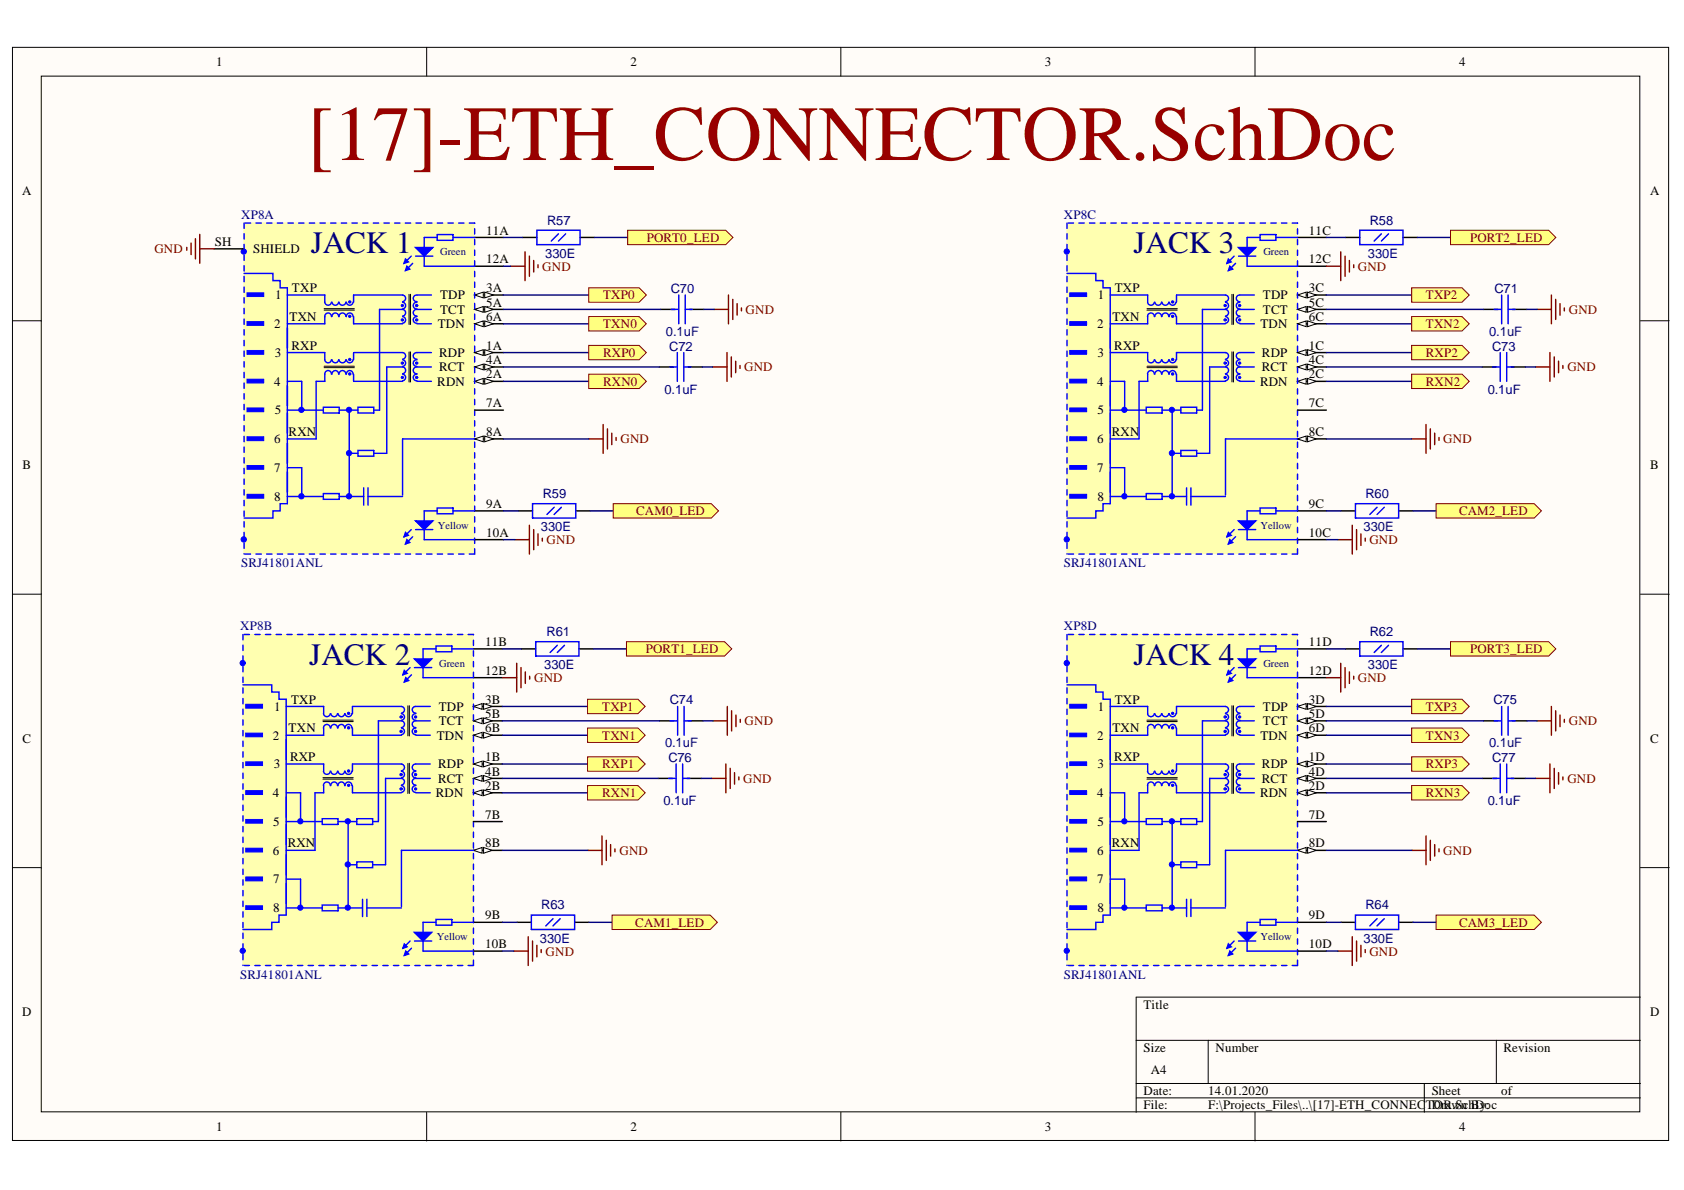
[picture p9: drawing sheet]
<svg xmlns="http://www.w3.org/2000/svg" width="297mm" height="210mm" viewBox="0 0 297 210" stroke-linecap="round" stroke-linejoin="round" font-family="sans-serif">
<defs><g id="words">
<text font-size="13.8" fill="#980000" x="54.2" y="28.2">[17]-ETH_CONNECTOR.SchDoc</text>
<g font-size="5.5" fill="#000080">
<text x="54.8" y="44.7">JACK 1</text>
<text x="199.9" y="44.7">JACK 3</text>
<text x="54.5" y="117.3">JACK 2</text>
<text x="199.9" y="117.3">JACK 4</text>
</g>
<g font-size="2.3">
<text x="38.1" y="11.7">1</text>
<text x="111.2" y="11.7">2</text>
<text x="184.3" y="11.7">3</text>
<text x="257.4" y="11.7">4</text>
<text x="3.9" y="34.5">A</text>
<text x="291.1" y="34.5">A</text>
<text x="85.8" y="41.4">11A</text>
<text x="230.9" y="41.4">11C</text>
<text x="37.9" y="43.4">SH</text>
<text x="44.7" y="44.7">SHIELD</text>
<text x="85.8" y="46.5">12A</text>
<text x="230.9" y="46.5">12C</text>
<text x="48.5" y="52.8">1</text>
<text x="51.5" y="51.5">TXP</text>
<text x="77.6" y="52.8">TDP</text>
<text x="85.8" y="51.5">3A</text>
<text x="193.7" y="52.8">1</text>
<text x="196.6" y="51.5">TXP</text>
<text x="222.8" y="52.8">TDP</text>
<text x="230.9" y="51.5">3C</text>
<text x="48.4" y="57.9">2</text>
<text x="51.1" y="56.6">TXN</text>
<text x="77.2" y="57.9">TDN</text>
<text x="77.6" y="55.3">TCT</text>
<text x="85.8" y="54.1">5A</text>
<text x="85.8" y="56.6">6A</text>
<text x="193.5" y="57.9">2</text>
<text x="196.2" y="56.6">TXN</text>
<text x="222.3" y="57.9">TDN</text>
<text x="222.8" y="55.3">TCT</text>
<text x="230.9" y="54.1">5C</text>
<text x="230.9" y="56.6">6C</text>
<text x="48.5" y="63">3</text>
<text x="51.4" y="61.7">RXP</text>
<text x="77.5" y="63">RDP</text>
<text x="77.5" y="65.5">RCT</text>
<text x="85.8" y="61.7">1A</text>
<text x="85.8" y="64.2">4A</text>
<text x="193.6" y="63">3</text>
<text x="196.5" y="61.7">RXP</text>
<text x="222.6" y="63">RDP</text>
<text x="222.6" y="65.5">RCT</text>
<text x="230.9" y="61.7">1C</text>
<text x="230.9" y="64.2">4C</text>
<text x="48.4" y="68">4</text>
<text x="77.1" y="68">RDN</text>
<text x="85.8" y="66.8">2A</text>
<text x="85.8" y="71.8">7A</text>
<text x="193.5" y="68">4</text>
<text x="222.3" y="68">RDN</text>
<text x="230.9" y="66.8">2C</text>
<text x="230.9" y="71.8">7C</text>
<text x="48.5" y="73.1">5</text>
<text x="50.9" y="76.9">RXN</text>
<text x="85.8" y="76.9">8A</text>
<text x="193.6" y="73.1">5</text>
<text x="196.1" y="76.9">RXN</text>
<text x="230.9" y="76.9">8C</text>
<text x="4" y="82.7">B</text>
<text x="48.4" y="78.2">6</text>
<text x="48.4" y="83.3">7</text>
<text x="193.5" y="78.2">6</text>
<text x="193.5" y="83.3">7</text>
<text x="291.1" y="82.7">B</text>
<text x="48.4" y="88.4">8</text>
<text x="85.8" y="89.7">9A</text>
<text x="193.6" y="88.4">8</text>
<text x="230.9" y="89.7">9C</text>
<text x="85.8" y="94.7">10A</text>
<text x="230.9" y="94.7">10C</text>
<text x="85.6" y="114">11B</text>
<text x="230.9" y="114">11D</text>
<text x="85.6" y="119.1">12B</text>
<text x="230.9" y="119.1">12D</text>
<text x="48.4" y="125.4">1</text>
<text x="51.3" y="124.1">TXP</text>
<text x="77.4" y="125.4">TDP</text>
<text x="85.6" y="124.1">3B</text>
<text x="193.7" y="125.4">1</text>
<text x="196.6" y="124.1">TXP</text>
<text x="222.8" y="125.4">TDP</text>
<text x="230.9" y="124.1">3D</text>
<text x="4" y="131">C</text>
<text x="48.1" y="130.5">2</text>
<text x="50.9" y="129.2">TXN</text>
<text x="77" y="130.5">TDN</text>
<text x="77.4" y="127.9">TCT</text>
<text x="85.6" y="126.7">5B</text>
<text x="85.6" y="129.2">6B</text>
<text x="193.5" y="130.5">2</text>
<text x="196.2" y="129.2">TXN</text>
<text x="222.3" y="130.5">TDN</text>
<text x="222.8" y="127.9">TCT</text>
<text x="230.9" y="126.7">5D</text>
<text x="230.9" y="129.2">6D</text>
<text x="291.1" y="131">C</text>
<text x="48.3" y="135.5">3</text>
<text x="51.2" y="134.3">RXP</text>
<text x="77.3" y="135.5">RDP</text>
<text x="85.6" y="134.3">1B</text>
<text x="85.6" y="136.8">4B</text>
<text x="193.6" y="135.5">3</text>
<text x="196.5" y="134.3">RXP</text>
<text x="222.6" y="135.5">RDP</text>
<text x="230.9" y="134.3">1D</text>
<text x="230.9" y="136.8">4D</text>
<text x="48.1" y="140.6">4</text>
<text x="76.9" y="140.6">RDN</text>
<text x="77.3" y="138.1">RCT</text>
<text x="85.6" y="139.3">2B</text>
<text x="193.5" y="140.6">4</text>
<text x="222.3" y="140.6">RDN</text>
<text x="222.6" y="138.1">RCT</text>
<text x="230.9" y="139.3">2D</text>
<text x="48.2" y="145.7">5</text>
<text x="50.7" y="149.5">RXN</text>
<text x="85.6" y="149.5">8B</text>
<text x="85.6" y="144.4">7B</text>
<text x="193.6" y="145.7">5</text>
<text x="196.1" y="149.5">RXN</text>
<text x="230.9" y="149.5">8D</text>
<text x="230.9" y="144.4">7D</text>
<text x="48.1" y="150.7">6</text>
<text x="48.2" y="155.8">7</text>
<text x="193.5" y="150.7">6</text>
<text x="193.5" y="155.8">7</text>
<text x="48.2" y="160.9">8</text>
<text x="193.6" y="160.9">8</text>
<text x="85.6" y="162.1">9B</text>
<text x="85.6" y="167.3">10B</text>
<text x="230.9" y="162.1">9D</text>
<text x="230.9" y="167.3">10D</text>
<text x="3.9" y="179.2">D</text>
<text x="201.7" y="177.9">Title</text>
<text x="291.1" y="179.2">D</text>
<text x="201.7" y="185.6">Size</text>
<text x="214.4" y="185.6">Number</text>
<text x="265.2" y="185.6">Revision</text>
<text x="203" y="189.4">A4</text>
<text x="201.7" y="193.2">Date:</text>
<text x="201.7" y="195.7">File:</text>
<text x="213.1" y="193.2">14.01.2020</text>
<text x="213.1" y="195.7">F:\Projects_Files\..\[17]-ETH_CONNECTDrawn By:</text>
<text x="252.5" y="193.2">Sheet</text>
<text x="252.9" y="195.7">OR.SchDoc</text>
<text x="264.8" y="193.2">of</text>
<text x="38.1" y="199.5">1</text>
<text x="111.2" y="199.5">2</text>
<text x="184.3" y="199.5">3</text>
<text x="257.4" y="199.5">4</text>
</g>
<g font-size="2.3" fill="#000080">
<text x="42.5" y="38.6">XP8A</text>
<text x="96.5" y="39.6">R57</text>
<text x="187.7" y="38.6">XP8C</text>
<text x="241.6" y="39.6">R58</text>
<text x="96.2" y="45.5">330E</text>
<text x="241.3" y="45.5">330E</text>
<text x="118.3" y="51.6">C70</text>
<text x="263.6" y="51.6">C71</text>
<text x="117.5" y="59.3">0.1uF</text>
<text x="262.7" y="59.3">0.1uF</text>
<text x="118.1" y="61.9">C72</text>
<text x="263.2" y="61.9">C73</text>
<text x="117.2" y="69.5">0.1uF</text>
<text x="262.4" y="69.5">0.1uF</text>
<text x="95.7" y="87.8">R59</text>
<text x="240.9" y="87.8">R60</text>
<text x="95.4" y="93.7">330E</text>
<text x="240.5" y="93.7">330E</text>
<text x="42.5" y="100">SRJ41801ANL</text>
<text x="187.7" y="100">SRJ41801ANL</text>
<text x="42.4" y="111.2">XP8B</text>
<text x="96.4" y="112.2">R61</text>
<text x="187.7" y="111.2">XP8D</text>
<text x="241.6" y="112.2">R62</text>
<text x="96" y="118">330E</text>
<text x="241.3" y="118">330E</text>
<text x="118.1" y="124.2">C74</text>
<text x="263.4" y="124.2">C75</text>
<text x="117.3" y="131.8">0.1uF</text>
<text x="262.7" y="131.8">0.1uF</text>
<text x="117.9" y="134.4">C76</text>
<text x="263.2" y="134.4">C77</text>
<text x="117" y="142">0.1uF</text>
<text x="262.4" y="142">0.1uF</text>
<text x="95.5" y="160.4">R63</text>
<text x="240.9" y="160.4">R64</text>
<text x="95.2" y="166.3">330E</text>
<text x="240.5" y="166.3">330E</text>
<text x="42.4" y="172.6">SRJ41801ANL</text>
<text x="187.7" y="172.6">SRJ41801ANL</text>
</g>
<g font-size="2.3" fill="#800000">
<text x="27.2" y="44.7">GND</text>
<text x="95.7" y="47.7">GND</text>
<text x="114.1" y="42.7">PORT0_LED</text>
<text x="239.5" y="47.7">GND</text>
<text x="259.3" y="42.7">PORT2_LED</text>
<text x="106.4" y="52.8">TXP0</text>
<text x="251.5" y="52.8">TXP2</text>
<text x="106.4" y="57.9">TXN0</text>
<text x="131.5" y="55.3">GND</text>
<text x="251.5" y="57.9">TXN2</text>
<text x="276.7" y="55.3">GND</text>
<text x="106.4" y="63">RXP0</text>
<text x="131.3" y="65.5">GND</text>
<text x="251.5" y="63">RXP2</text>
<text x="276.5" y="65.5">GND</text>
<text x="106.4" y="68">RXN0</text>
<text x="251.5" y="68">RXN2</text>
<text x="109.4" y="78.2">GND</text>
<text x="254.6" y="78.2">GND</text>
<text x="96.4" y="96">GND</text>
<text x="112.2" y="90.9">CAM0_LED</text>
<text x="241.5" y="96">GND</text>
<text x="257.4" y="90.9">CAM2_LED</text>
<text x="113.9" y="115.3">PORT1_LED</text>
<text x="259.3" y="115.3">PORT3_LED</text>
<text x="94.2" y="120.3">GND</text>
<text x="106.2" y="125.4">TXP1</text>
<text x="239.5" y="120.3">GND</text>
<text x="251.5" y="125.4">TXP3</text>
<text x="106.2" y="130.5">TXN1</text>
<text x="131.3" y="127.9">GND</text>
<text x="251.5" y="130.5">TXN3</text>
<text x="276.7" y="127.9">GND</text>
<text x="106.2" y="135.5">RXP1</text>
<text x="251.5" y="135.5">RXP3</text>
<text x="106.2" y="140.6">RXN1</text>
<text x="131.1" y="138.1">GND</text>
<text x="251.5" y="140.6">RXN3</text>
<text x="276.5" y="138.1">GND</text>
<text x="109.3" y="150.7">GND</text>
<text x="254.6" y="150.7">GND</text>
<text x="112.1" y="163.5">CAM1_LED</text>
<text x="257.4" y="163.5">CAM3_LED</text>
<text x="96.2" y="168.6">GND</text>
<text x="241.5" y="168.6">GND</text>
</g>
<g font-size="1.9" fill="#000080">
<text x="77.6" y="45">Green</text>
<text x="222.8" y="45">Green</text>
<text x="77.2" y="93.3">Yellow</text>
<text x="222.3" y="93.3">Yellow</text>
<text x="77.5" y="117.6">Green</text>
<text x="222.8" y="117.6">Green</text>
<text x="77" y="165.9">Yellow</text>
<text x="222.3" y="165.9">Yellow</text>
</g>
</g></defs>
<g fill="#fffcf8" stroke="#000" stroke-width=".18">
<path d="M2.2 8.4h292.1v192.8h-292.1z"/>
<path d="M7.3 13.4h281.9v182.7h-281.9z"/>
</g>
<g fill="none" stroke="#000" stroke-width=".18">
<path d="M75.3 8.4v5M148.3 8.4v5M221.4 8.4v5M2.2 56.6h5.1M289.3 56.6h5.1M2.2 104.8h5.1M289.3 104.8h5.1M2.2 153h5.1M289.3 153h5.1M289.3 175.9h-88.9v20.3M75.3 196.2v5.1M148.3 196.2v5.1"/>
<path d="M200.4 183.5h88.9M200.4 191.1h88.9M200.4 193.7h88.9M213.1 183.5v7.6M221.4 196.2v5.1M251.2 191.1v5.1M263.9 183.5v7.6"/>
</g>
<path d="M43.1 39.3h40.5v58.3h-40.5z" fill="#ffffb0" stroke="#ffffb0" stroke-width=".18"/>
<path d="M83.7 52h5.1" fill="none" stroke="#000" stroke-width=".25"/>
<path d="M83.7 52l1.5-.5v1z" fill="#fffcf8"/>
<path d="M83.7 52l1.5-.5v1z" fill="none" stroke="#000" stroke-width=".18"/>
<path d="M85.5 51.5l1.5 .5-1.5 .5z" fill="#fffcf8"/>
<path d="M85.5 51.5l1.5 .5-1.5 .5z" fill="none" stroke="#000" stroke-width=".18"/>
<path d="M83.7 54.6h5.1" fill="none" stroke="#000" stroke-width=".25"/>
<path d="M83.7 54.6l1.5-.5v1z" fill="#fffcf8"/>
<path d="M83.7 54.6l1.5-.5v1z" fill="none" stroke="#000" stroke-width=".18"/>
<path d="M85.5 54.1l1.5 .5-1.5 .5z" fill="#fffcf8"/>
<path d="M85.5 54.1l1.5 .5-1.5 .5z" fill="none" stroke="#000" stroke-width=".18"/>
<path d="M83.7 57.1h5.1" fill="none" stroke="#000" stroke-width=".25"/>
<path d="M83.7 57.1l1.5-.5v1z" fill="#fffcf8"/>
<path d="M83.7 57.1l1.5-.5v1z" fill="none" stroke="#000" stroke-width=".18"/>
<path d="M85.5 56.6l1.5 .5-1.5 .5z" fill="#fffcf8"/>
<path d="M85.5 56.6l1.5 .5-1.5 .5z" fill="none" stroke="#000" stroke-width=".18"/>
<path d="M83.7 62.2h5.1" fill="none" stroke="#000" stroke-width=".25"/>
<path d="M83.7 62.2l1.5-.5v1z" fill="#fffcf8"/>
<path d="M83.7 62.2l1.5-.5v1z" fill="none" stroke="#000" stroke-width=".18"/>
<path d="M85.5 61.7l1.5 .5-1.5 .5z" fill="#fffcf8"/>
<path d="M85.5 61.7l1.5 .5-1.5 .5z" fill="none" stroke="#000" stroke-width=".18"/>
<path d="M83.7 64.7h5.1" fill="none" stroke="#000" stroke-width=".25"/>
<path d="M83.7 64.7l1.5-.5v1z" fill="#fffcf8"/>
<path d="M83.7 64.7l1.5-.5v1z" fill="none" stroke="#000" stroke-width=".18"/>
<path d="M85.5 64.2l1.5 .5-1.5 .5z" fill="#fffcf8"/>
<path d="M85.5 64.2l1.5 .5-1.5 .5z" fill="none" stroke="#000" stroke-width=".18"/>
<path d="M83.7 67.3h5.1" fill="none" stroke="#000" stroke-width=".25"/>
<path d="M83.7 67.3l1.5-.5v1z" fill="#fffcf8"/>
<path d="M83.7 67.3l1.5-.5v1z" fill="none" stroke="#000" stroke-width=".18"/>
<path d="M85.5 66.8l1.5 .5-1.5 .5z" fill="#fffcf8"/>
<path d="M72.2 51.9v5.3M72.4 51.9v5.3M85.5 66.8l1.5 .5-1.5 .5z" fill="none" stroke="#000" stroke-width=".18"/>
<path d="M83.7 41.9h5.1M83.7 47h5.1" fill="none" stroke="#000" stroke-width=".25"/>
<g fill="none" stroke="#00f" stroke-width=".25">
<path d="M66.9 54.6h4.1a.58 .58 0 0 1 .5 .6 .58 .58 0 0 1-.5 .5M71 52a.58 .58 0 0 1 .5 .6 .58 .58 0 0 1-.5 .6M71 53.3a.6 .6 0 0 1 .5 .6 .6 .6 0 0 1-.5 .6M71 55.8a.58 .58 0 0 1 .5 .6 .58 .58 0 0 1-.5 .6M72.5 45.2l-1.2 1.3M72.8 46.5l-1.3 1.2M73.6 55.8a.59 .59 0 0 0-.7 .6 .59 .59 0 0 0 .6 .6M73.6 53.3a.6 .6 0 0 0-.7 .6 .6 .6 0 0 0 .6 .6M73.6 57.1h2.5M76.1 54.6h-2.5a.59 .59 0 0 0-.7 .6 .59 .59 0 0 0 .6 .5M76.1 52h-2.5a.59 .59 0 0 0-.7 .6 .59 .59 0 0 0 .6 .6M63.1 71.8h2.8v1.1h-2.8z"/>
<path d="M63.1 79.5h2.8v1h-2.8z"/>
</g>
<g fill="#00f" stroke="#00f" stroke-width=".18">
<circle cx="73.5" cy="56.4" r=".21"/>
<circle cx="71" cy="56.4" r=".2"/>
</g>
<path d="M71.8 47l.5 .5-.8 .2z" fill="#00f"/>
<path d="M71.8 47l.5 .5-.8 .2z" fill="none" stroke="#00f" stroke-width=".25"/>
<path d="M71.5 45.7l.5 .5-.7 .3z" fill="#00f"/>
<path d="M71.5 45.7l.5 .5-.7 .3zM74.8 41.9v5.1" fill="none" stroke="#00f" stroke-width=".25"/>
<path d="M73.3 43.7h3l-1.5 1.5z" fill="#00f"/>
<g fill="none" stroke="#00f" stroke-width=".25">
<path d="M43.1 48.2h5v1.3h1.3v1.3h1.3v38h-1.3v1.3h-1.3v1.3h-5M50.7 52h6.6v1.3a.58 .58 0 0 0 .6 .5 .58 .58 0 0 0 .6-.5M58.5 55.8a.58 .58 0 0 0-.6-.6 .58 .58 0 0 0-.6 .6v1.3h-6.6M59.7 53.3a.58 .58 0 0 1-.6 .5 .58 .58 0 0 1-.5-.5M59.7 55.8a.58 .58 0 0 0-.6-.6 .58 .58 0 0 0-.5 .6M61 53.3a.6 .6 0 0 1-.6 .5 .6 .6 0 0 1-.6-.5M61 55.8a.6 .6 0 0 0-.6-.6 .6 .6 0 0 0-.6 .6M62.3 53.3a.58 .58 0 0 1-.6 .5 .58 .58 0 0 1-.6-.5M62.3 55.8a.58 .58 0 0 0-.6-.6 .58 .58 0 0 0-.6 .6M62.4 55.8v1.3h8.6M66.9 54.6v17.7h-1M71 52h-8.6v1.3"/>
<path d="M73.3 43.7h3l-1.5 1.5zM73.3 45.2h3M50.7 62.2h6.6v1.3a.58 .58 0 0 0 .6 .5 .58 .58 0 0 0 .6-.5M50.7 67.3h2.5v5M50.7 72.3h6.3M57 71.8h2.8v1.1h-2.8zM58.5 66a.59 .59 0 0 0-.6-.6 .59 .59 0 0 0-.6 .6v1.3h-1.5v10.1h-5.1M59.7 63.5a.58 .58 0 0 1-.6 .5 .58 .58 0 0 1-.5-.5M59.7 66a.59 .59 0 0 0-.6-.6 .59 .59 0 0 0-.5 .6M59.8 72.3h3.3M61 63.5a.6 .6 0 0 1-.6 .5 .6 .6 0 0 1-.6-.5M61 66a.6 .6 0 0 0-.6-.6 .6 .6 0 0 0-.6 .6"/>
<path d="M61.6 72.3v15.3h-1.8M61.6 80h1.5M62.3 63.5a.58 .58 0 0 1-.6 .5 .58 .58 0 0 1-.6-.5M62.3 66a.59 .59 0 0 0-.6-.6 .59 .59 0 0 0-.6 .6M62.4 66v1.3h8.6M71 63.4a.58 .58 0 0 0 .5-.6 .58 .58 0 0 0-.5-.6h-8.6v1.3M71 65.9a.6 .6 0 0 0 .5-.6 .6 .6 0 0 0-.5-.6h-2.8v15.3h-2.3M71 63.5a.58 .58 0 0 1 .5 .5 .58 .58 0 0 1-.5 .6M71 66a.58 .58 0 0 1 .5 .6 .58 .58 0 0 1-.5 .6M73.6 66a.59 .59 0 0 0-.7 .6 .59 .59 0 0 0 .6 .6M73.6 63.5a.59 .59 0 0 0-.7 .5 .59 .59 0 0 0 .6 .6M73.6 67.3h2.5"/>
<path d="M76.1 64.7h-2.5a.6 .6 0 0 0-.7 .6 .6 .6 0 0 0 .6 .6M76.1 62.2h-2.5a.59 .59 0 0 0-.7 .6 .59 .59 0 0 0 .6 .6M50.7 82.5h2.5v5.1M50.7 87.6h6.3M57 87.1h2.8v1h-2.8z"/>
</g>
<g fill="#00f" stroke="#00f" stroke-width=".18">
<path d="M43.6 51.7h2.9v.6h-2.9z"/>
<path d="M43.6 56.7h2.9v.7h-2.9z"/>
<path d="M43.6 61.8h2.9v.7h-2.9z"/>
<path d="M43.6 66.9h2.9v.6h-2.9z"/>
<path d="M43.6 72h2.9v.6h-2.9z"/>
<path d="M43.6 77h2.9v.7h-2.9z"/>
<path d="M43.6 82.1h2.9v.7h-2.9z"/>
<path d="M43.6 87.2h2.9v.7h-2.9z"/>
<circle cx="43" cy="95.2" r=".47"/>
<circle cx="43" cy="44.4" r=".46"/>
<circle cx="61.7" cy="53.3" r=".2"/>
<circle cx="61.7" cy="55.8" r=".2"/>
<circle cx="73.5" cy="53.9" r=".21"/>
<circle cx="71" cy="53.9" r=".2"/>
<circle cx="73.5" cy="66.6" r=".21"/>
<circle cx="71" cy="66.6" r=".2"/>
<circle cx="61.7" cy="63.4" r=".2"/>
<circle cx="61.7" cy="66" r=".21"/>
<circle cx="73.5" cy="64" r=".21"/>
<circle cx="71" cy="64" r=".2"/>
<circle cx="53.2" cy="72.3" r=".46"/>
<circle cx="53.2" cy="87.5" r=".47"/>
<circle cx="61.6" cy="72.3" r=".46"/>
<circle cx="61.6" cy="79.9" r=".46"/>
<circle cx="61.6" cy="87.5" r=".46"/>
</g>
<path d="M43.1 39.3v58.4M83.7 39.3h-40.6M83.7 97.7h-40.6M83.7 97.7v-58.4" fill="none" stroke="#00f" stroke-width=".25" stroke-dasharray=".9 .9"/>
<path d="M57.2 54.4h5.3M57.2 54.7h5.3M57.2 64.6h5.3M57.2 64.9h5.3M72.2 62.1v5.3M72.4 62.1v5.3" fill="none" stroke="#000" stroke-width=".18"/>
<path d="M83.7 77.4h5.1" fill="none" stroke="#000" stroke-width=".25"/>
<path d="M83.7 77.4l1.5-.5v1z" fill="#fffcf8"/>
<path d="M83.7 77.4l1.5-.5v1z" fill="none" stroke="#000" stroke-width=".18"/>
<path d="M85.5 76.9l1.5 .5-1.5 .5z" fill="#fffcf8"/>
<path d="M85.5 76.9l1.5 .5-1.5 .5z" fill="none" stroke="#000" stroke-width=".18"/>
<path d="M74.8 41.9h2.3M74.8 47h8.9M77.1 41.4h2.8v1h-2.8zM79.9 41.9h3.8M83.7 77.4h-12.7v9.9M61.6 87.6h2.6M64.2 86.1v3M64.9 87.6h6.1M64.9 86.1v3M72.5 93.4l-1.2 1.3M72.8 94.7l-1.3 1.3" fill="none" stroke="#00f" stroke-width=".25"/>
<path d="M83.7 72.3h5.1M83.7 90.1h5.1M83.7 95.2h5.1" fill="none" stroke="#000" stroke-width=".25"/>
<path d="M71.8 95.2l.5 .5-.8 .3z" fill="#00f"/>
<path d="M71.8 95.2l.5 .5-.8 .3z" fill="none" stroke="#00f" stroke-width=".25"/>
<path d="M71.5 93.9l.5 .5-.7 .3z" fill="#00f"/>
<path d="M71.5 93.9l.5 .5-.7 .3zM74.8 90.1v5.1" fill="none" stroke="#00f" stroke-width=".25"/>
<path d="M73.3 91.9h3l-1.5 1.5z" fill="#00f"/>
<g fill="none" stroke="#00f" stroke-width=".25">
<path d="M94.7 40.6h7.6v2.6h-7.6zM98.5 41.2l-1.3 1.3M99.8 41.2l-1.3 1.3M118.4 54.6h1.2M119.7 52v5.1M120.9 52v5.1M120.9 54.6h1.2M118.2 64.7h1.1M119.5 62.2v5.1M120.6 62.2v5.1M120.6 64.7h1.3M73.3 91.9h3l-1.5 1.5z"/>
<path d="M73.3 93.4h3M74.8 90.1h2.3M74.8 95.2h8.9M77.1 89.6h2.8v1h-2.8zM79.9 90.1h3.8M93.9 88.8h7.7v2.6h-7.7zM97.7 89.5l-1.2 1.2M99 89.5l-1.3 1.2"/>
</g>
<path d="M37.8 43.9h5.1M92.2 41.9h2.5M102.3 41.9h2.6M116.5 54.6h2.6M121.6 54.6h2.6M116.3 64.7h2.5M121.4 64.7h2.5M91.4 90.1h2.5M101.6 90.1h2.5M83.5 124.6h5.1" fill="none" stroke="#000" stroke-width=".25"/>
<g fill="none" stroke="#800000" stroke-width=".25">
<path d="M90.1 47h2.5M92.6 44.4v5.1M93.4 45.2v3.5M94.1 45.9v2.1M94.9 46.7v.5M126 54.6h2.5M128.5 52v5.1M129.3 52.8v3.6M130 53.6v2M130.8 54.3v.5M103.8 77.4h2.6M106.4 74.9v5.1"/>
<path d="M107.1 75.6v3.6M107.9 76.4v2M108.7 77.2v.5M125.7 64.7h2.5M128.2 62.2v5.1M129 63v3.5M129.8 63.7v2M130.5 64.5v.5M90.8 95.2h2.6M93.4 92.7v5M94.1 93.4v3.6M94.9 94.2v2"/>
<path d="M95.7 94.9v.5"/>
</g>
<path d="M42.9 111.9h40.5v58.3h-40.5z" fill="#ffffb0" stroke="#ffffb0" stroke-width=".18"/>
<path d="M83.5 124.6l1.5-.5v1z" fill="#fffcf8"/>
<path d="M83.5 124.6l1.5-.5v1z" fill="none" stroke="#000" stroke-width=".18"/>
<path d="M85.3 124.1l1.5 .5-1.5 .5z" fill="#fffcf8"/>
<path d="M85.3 124.1l1.5 .5-1.5 .5z" fill="none" stroke="#000" stroke-width=".18"/>
<path d="M83.5 127.1h5.1" fill="none" stroke="#000" stroke-width=".25"/>
<path d="M83.5 127.1l1.5-.5v1.1z" fill="#fffcf8"/>
<path d="M83.5 127.1l1.5-.5v1.1z" fill="none" stroke="#000" stroke-width=".18"/>
<path d="M85.3 126.6l1.5 .5-1.5 .6z" fill="#fffcf8"/>
<path d="M85.3 126.6l1.5 .5-1.5 .6z" fill="none" stroke="#000" stroke-width=".18"/>
<path d="M83.5 129.7h5.1" fill="none" stroke="#000" stroke-width=".25"/>
<path d="M83.5 129.7l1.5-.5v1z" fill="#fffcf8"/>
<path d="M83.5 129.7l1.5-.5v1z" fill="none" stroke="#000" stroke-width=".18"/>
<path d="M85.3 129.2l1.5 .5-1.5 .5z" fill="#fffcf8"/>
<path d="M85.3 129.2l1.5 .5-1.5 .5z" fill="none" stroke="#000" stroke-width=".18"/>
<path d="M83.5 134.8h5.1" fill="none" stroke="#000" stroke-width=".25"/>
<path d="M83.5 134.8l1.5-.5v1z" fill="#fffcf8"/>
<path d="M83.5 134.8l1.5-.5v1z" fill="none" stroke="#000" stroke-width=".18"/>
<path d="M85.3 134.3l1.5 .5-1.5 .5z" fill="#fffcf8"/>
<path d="M85.3 134.3l1.5 .5-1.5 .5z" fill="none" stroke="#000" stroke-width=".18"/>
<path d="M83.5 137.3h5.1" fill="none" stroke="#000" stroke-width=".25"/>
<path d="M83.5 137.3l1.5-.5v1z" fill="#fffcf8"/>
<path d="M83.5 137.3l1.5-.5v1z" fill="none" stroke="#000" stroke-width=".18"/>
<path d="M85.3 136.8l1.5 .5-1.5 .5z" fill="#fffcf8"/>
<path d="M85.3 136.8l1.5 .5-1.5 .5z" fill="none" stroke="#000" stroke-width=".18"/>
<path d="M83.5 139.8h5.1" fill="none" stroke="#000" stroke-width=".25"/>
<path d="M83.5 139.8l1.5-.5v1z" fill="#fffcf8"/>
<path d="M83.5 139.8l1.5-.5v1z" fill="none" stroke="#000" stroke-width=".18"/>
<path d="M85.3 139.3l1.5 .5-1.5 .5z" fill="#fffcf8"/>
<path d="M72 124.5v5.3M72.2 124.5v5.3M85.3 139.3l1.5 .5-1.5 .5z" fill="none" stroke="#000" stroke-width=".18"/>
<path d="M83.5 114.5h5.1M83.5 119.5h5.1" fill="none" stroke="#000" stroke-width=".25"/>
<g fill="none" stroke="#00f" stroke-width=".25">
<path d="M72.3 117.8l-1.2 1.2M72.6 119l-1.3 1.3M66.7 127.1l4.1 .1a.6 .6 0 0 1 .5 .5 .6 .6 0 0 1-.5 .6M70.8 124.6a.58 .58 0 0 1 .5 .6 .58 .58 0 0 1-.5 .6M70.8 125.9a.58 .58 0 0 1 .5 .6 .58 .58 0 0 1-.5 .5M70.8 128.4a.58 .58 0 0 1 .5 .6 .58 .58 0 0 1-.5 .6M73.4 128.4a.58 .58 0 0 0-.7 .6 .58 .58 0 0 0 .6 .6M73.4 125.9a.58 .58 0 0 0-.7 .6 .58 .58 0 0 0 .6 .5M73.4 129.7h2.5M75.9 127.1l-2.5 .1a.6 .6 0 0 0-.7 .5 .6 .6 0 0 0 .6 .6M75.9 124.6h-2.5a.58 .58 0 0 0-.7 .6 .58 .58 0 0 0 .6 .6M62.9 144.4h2.8v1h-2.8z"/>
<path d="M62.9 152h2.8v1h-2.8z"/>
</g>
<g fill="#00f" stroke="#00f" stroke-width=".18">
<circle cx="73.3" cy="129" r=".21"/>
<circle cx="70.7" cy="129" r=".22"/>
</g>
<path d="M71.6 119.5l.5 .5-.8 .3z" fill="#00f"/>
<path d="M71.6 119.5l.5 .5-.8 .3z" fill="none" stroke="#00f" stroke-width=".25"/>
<path d="M71.3 118.3l.5 .5-.7 .2z" fill="#00f"/>
<path d="M71.3 118.3l.5 .5-.7 .2zM74.6 114.5v5" fill="none" stroke="#00f" stroke-width=".25"/>
<path d="M73.1 116.2h3l-1.5 1.6z" fill="#00f"/>
<g fill="none" stroke="#00f" stroke-width=".25">
<path d="M73.1 116.2h3l-1.5 1.6zM73.1 117.8h3M42.9 120.8h5v1.3h1.3v1.2h1.3v38.1h-1.3v1.3h-1.3v1.3h-5M50.5 124.6h6.6v1.3M50.5 134.8h6.6v1.2M50.5 139.8h2.5v5.1M57.1 128.4v1.3h-6.6M57.1 138.6v1.2h-1.5v10.2h-5.1M58.3 125.9a.6 .6 0 0 1-.6 .5 .6 .6 0 0 1-.6-.5M58.3 138.6a.6 .6 0 0 0-.6-.7 .6 .6 0 0 0-.6 .7M58.3 128.4a.6 .6 0 0 0-.6-.6 .6 .6 0 0 0-.6 .6M58.3 136a.6 .6 0 0 1-.6 .6 .6 .6 0 0 1-.6-.6"/>
<path d="M59.5 125.9a.58 .58 0 0 1-.6 .5 .58 .58 0 0 1-.5-.5M59.5 138.6a.58 .58 0 0 0-.6-.7 .58 .58 0 0 0-.5 .7M59.5 128.4a.59 .59 0 0 0-.6-.6 .59 .59 0 0 0-.5 .6M59.5 136a.58 .58 0 0 1-.6 .6 .58 .58 0 0 1-.5-.6M60.8 125.9a.58 .58 0 0 1-.6 .5 .58 .58 0 0 1-.6-.5M60.8 138.6a.58 .58 0 0 0-.6-.7 .58 .58 0 0 0-.6 .7M60.8 128.4a.59 .59 0 0 0-.6-.6 .59 .59 0 0 0-.6 .6M60.8 136a.58 .58 0 0 1-.6 .6 .58 .58 0 0 1-.6-.6M62.1 125.9a.6 .6 0 0 1-.6 .5 .6 .6 0 0 1-.6-.5M62.1 138.6a.6 .6 0 0 0-.6-.7 .6 .6 0 0 0-.6 .7M62.1 128.4a.6 .6 0 0 0-.6-.6 .6 .6 0 0 0-.6 .6M62.1 136a.6 .6 0 0 1-.6 .6 .6 .6 0 0 1-.6-.6"/>
<path d="M62.2 128.4v1.3h8.6M62.2 138.6v1.2h8.6M66.7 127.1v17.8h-1M70.8 138.5a.58 .58 0 0 0 .5-.6 .58 .58 0 0 0-.5-.6h-2.8v15.2h-2.3M70.8 136a.6 .6 0 0 0 .5-.6 .6 .6 0 0 0-.5-.6h-8.6v1.2M70.8 136a.58 .58 0 0 1 .5 .6 .58 .58 0 0 1-.5 .6M70.8 138.6a.6 .6 0 0 1 .5 .6 .6 .6 0 0 1-.5 .6M70.8 124.6h-8.6v1.3M73.4 138.6a.6 .6 0 0 0-.7 .6 .6 .6 0 0 0 .6 .6M73.4 136a.58 .58 0 0 0-.7 .6 .58 .58 0 0 0 .6 .6M73.4 139.8h2.5M75.9 137.3h-2.5a.58 .58 0 0 0-.7 .6 .58 .58 0 0 0 .6 .6"/>
<path d="M75.9 134.8h-2.5a.6 .6 0 0 0-.7 .6 .6 .6 0 0 0 .6 .6M50.5 155.1h2.5v5M50.5 144.9h6.3M56.8 144.4h2.8v1h-2.8zM56.8 159.6h2.8v1.1h-2.8zM59.6 144.9h3.3M61.4 144.9v15.2h-1.8M61.4 152.5h1.5M50.5 160.1h6.3"/>
</g>
<g fill="#00f" stroke="#00f" stroke-width=".18">
<path d="M43.3 124.2h3v.7h-3z"/>
<path d="M43.3 129.3h3v.7h-3z"/>
<path d="M43.3 134.4h3v.6h-3z"/>
<path d="M43.3 139.5h3v.6h-3z"/>
<path d="M43.3 144.5h3v.7h-3z"/>
<path d="M43.3 149.6h3v.7h-3z"/>
<path d="M43.3 154.7h3v.7h-3z"/>
<path d="M43.3 159.8h3v.6h-3z"/>
<circle cx="42.8" cy="167.7" r=".46"/>
<circle cx="42.8" cy="117" r=".46"/>
<circle cx="61.5" cy="125.8" r=".2"/>
<circle cx="61.5" cy="128.4" r=".21"/>
<circle cx="73.3" cy="126.5" r=".2"/>
<circle cx="70.8" cy="126.5" r=".21"/>
<circle cx="73.3" cy="139.2" r=".2"/>
<circle cx="70.8" cy="139.1" r=".21"/>
<circle cx="61.5" cy="136" r=".21"/>
<circle cx="61.5" cy="138.5" r=".2"/>
<circle cx="73.3" cy="136.6" r=".21"/>
<circle cx="70.7" cy="136.6" r=".22"/>
<circle cx="53" cy="144.9" r=".46"/>
<circle cx="53" cy="160.1" r=".46"/>
<circle cx="61.4" cy="144.9" r=".46"/>
<circle cx="61.4" cy="152.5" r=".46"/>
<circle cx="61.4" cy="160.1" r=".46"/>
</g>
<path d="M42.9 111.9v58.4M83.5 111.9h-40.6M83.5 170.3h-40.6M83.5 170.3v-58.4" fill="none" stroke="#00f" stroke-width=".25" stroke-dasharray=".9 .9"/>
<path d="M57 127h5.3M57 127.3h5.3M57 137.2h5.3M57 137.4h5.3M72 134.6v5.4M72.2 134.6v5.4" fill="none" stroke="#000" stroke-width=".18"/>
<path d="M83.5 150h5.1" fill="none" stroke="#000" stroke-width=".25"/>
<path d="M83.5 150l1.5-.5v1z" fill="#fffcf8"/>
<path d="M83.5 150l1.5-.5v1z" fill="none" stroke="#000" stroke-width=".18"/>
<path d="M85.3 149.5l1.5 .5-1.5 .5z" fill="#fffcf8"/>
<path d="M85.3 149.5l1.5 .5-1.5 .5z" fill="none" stroke="#000" stroke-width=".18"/>
<path d="M74.6 114.5h2.3M74.6 119.5h8.9M76.9 113.9h2.8v1.1h-2.8zM79.7 114.5h3.8M63.9 158.6v3.1M64.7 158.6v3.1M83.5 150h-12.7v9.9M61.4 160.1h2.5M64.7 160.1h6.1M72.3 166l-1.2 1.3M72.6 167.3l-1.3 1.2" fill="none" stroke="#00f" stroke-width=".25"/>
<path d="M83.5 144.9h5.1M83.5 162.7h5.1M83.5 167.8h5.1" fill="none" stroke="#000" stroke-width=".25"/>
<path d="M71.6 167.8l.5 .5-.8 .2z" fill="#00f"/>
<path d="M71.6 167.8l.5 .5-.8 .2z" fill="none" stroke="#00f" stroke-width=".25"/>
<path d="M71.3 166.5l.5 .5-.7 .3z" fill="#00f"/>
<path d="M71.3 166.5l.5 .5-.7 .3zM74.6 162.7v5.1" fill="none" stroke="#00f" stroke-width=".25"/>
<path d="M73.1 164.5h3l-1.5 1.5z" fill="#00f"/>
<g fill="none" stroke="#00f" stroke-width=".25">
<path d="M94.5 113.2h7.6v2.5h-7.6zM98.3 113.8l-1.3 1.3M99.6 113.8l-1.3 1.3M117.9 137.3h1.2M118.2 127.1h1.2M119.3 134.8v5M119.5 124.6v5.1M120.4 134.8v5M120.4 137.3h1.3M120.7 124.6v5.1M120.7 127.1h1.2M73.1 164.5h3l-1.5 1.5z"/>
<path d="M73.1 166h3M74.6 162.7h2.3M74.6 167.8h8.9M76.9 162.2h2.8v1h-2.8zM79.7 162.7h3.8M93.7 161.4h7.7v2.6h-7.7zM97.5 162.1l-1.2 1.2M98.8 162.1l-1.3 1.2"/>
</g>
<path d="M228.9 52h5.1M92 114.5h2.5M102.1 114.5h2.6M116.1 137.3h2.5M116.3 127.1h2.6M121.2 137.3h2.5M121.4 127.1h2.6M91.2 162.7h2.5M101.4 162.7h2.5" fill="none" stroke="#000" stroke-width=".25"/>
<g fill="none" stroke="#800000" stroke-width=".25">
<path d="M125.5 137.3h2.5M125.7 127.1h2.6M128 134.8v5M128.3 124.6v5.1M128.8 135.5v3.6M129.1 125.4v3.5M129.6 136.3v2M129.8 126.1v2.1M130.3 137v.6M130.6 126.9v.5M103.6 150h2.6M106.2 147.5v5"/>
<path d="M106.9 148.2v3.6M107.7 149v2M108.5 149.7v.5M90.6 167.8h2.6M93.2 165.2v5.1M93.9 166v3.5M94.7 166.7v2.1M95.5 167.5v.5"/>
</g>
<path d="M188.2 39.3h40.6v58.3h-40.6z" fill="#ffffb0" stroke="#ffffb0" stroke-width=".18"/>
<path d="M228.9 52l1.5-.5v1z" fill="#fffcf8"/>
<path d="M228.9 52l1.5-.5v1z" fill="none" stroke="#000" stroke-width=".18"/>
<path d="M230.6 51.5l1.6 .5-1.6 .5z" fill="#fffcf8"/>
<path d="M230.6 51.5l1.6 .5-1.6 .5z" fill="none" stroke="#000" stroke-width=".18"/>
<path d="M228.9 54.6h5.1" fill="none" stroke="#000" stroke-width=".25"/>
<path d="M228.9 54.6l1.5-.5v1z" fill="#fffcf8"/>
<path d="M228.9 54.6l1.5-.5v1z" fill="none" stroke="#000" stroke-width=".18"/>
<path d="M230.6 54.1l1.6 .5-1.6 .5z" fill="#fffcf8"/>
<path d="M230.6 54.1l1.6 .5-1.6 .5z" fill="none" stroke="#000" stroke-width=".18"/>
<path d="M228.9 57.1h5.1" fill="none" stroke="#000" stroke-width=".25"/>
<path d="M228.9 57.1l1.5-.5v1z" fill="#fffcf8"/>
<path d="M228.9 57.1l1.5-.5v1z" fill="none" stroke="#000" stroke-width=".18"/>
<path d="M230.6 56.6l1.6 .5-1.6 .5z" fill="#fffcf8"/>
<path d="M230.6 56.6l1.6 .5-1.6 .5z" fill="none" stroke="#000" stroke-width=".18"/>
<path d="M228.9 62.2h5.1" fill="none" stroke="#000" stroke-width=".25"/>
<path d="M228.9 62.2l1.5-.5v1z" fill="#fffcf8"/>
<path d="M228.9 62.2l1.5-.5v1z" fill="none" stroke="#000" stroke-width=".18"/>
<path d="M230.6 61.7l1.6 .5-1.6 .5z" fill="#fffcf8"/>
<path d="M230.6 61.7l1.6 .5-1.6 .5z" fill="none" stroke="#000" stroke-width=".18"/>
<path d="M228.9 64.7h5.1" fill="none" stroke="#000" stroke-width=".25"/>
<path d="M228.9 64.7l1.5-.5v1z" fill="#fffcf8"/>
<path d="M228.9 64.7l1.5-.5v1z" fill="none" stroke="#000" stroke-width=".18"/>
<path d="M230.6 64.2l1.6 .5-1.6 .5z" fill="#fffcf8"/>
<path d="M230.6 64.2l1.6 .5-1.6 .5z" fill="none" stroke="#000" stroke-width=".18"/>
<path d="M228.9 67.3h5.1" fill="none" stroke="#000" stroke-width=".25"/>
<path d="M228.9 67.3l1.5-.5v1z" fill="#fffcf8"/>
<path d="M228.9 67.3l1.5-.5v1z" fill="none" stroke="#000" stroke-width=".18"/>
<path d="M230.6 66.8l1.6 .5-1.6 .5z" fill="#fffcf8"/>
<path d="M217.3 51.9v5.3M217.6 51.9v5.3M230.6 66.8l1.6 .5-1.6 .5z" fill="none" stroke="#000" stroke-width=".18"/>
<path d="M228.9 41.9h5.1M228.9 47h5.1" fill="none" stroke="#000" stroke-width=".25"/>
<g fill="none" stroke="#00f" stroke-width=".25">
<path d="M212.1 54.6h4.1a.58 .58 0 0 1 .5 .6 .58 .58 0 0 1-.5 .5M216.2 52a.58 .58 0 0 1 .5 .6 .58 .58 0 0 1-.5 .6M216.2 53.3a.6 .6 0 0 1 .5 .6 .6 .6 0 0 1-.5 .6M216.2 55.8a.58 .58 0 0 1 .5 .6 .58 .58 0 0 1-.5 .6M217.7 45.2l-1.3 1.3M217.9 46.5l-1.2 1.2M218.7 55.8a.58 .58 0 0 0-.6 .6 .58 .58 0 0 0 .6 .6M218.7 53.3a.6 .6 0 0 0-.6 .6 .6 .6 0 0 0 .6 .6M218.7 57.1h2.5M221.2 54.6h-2.5a.58 .58 0 0 0-.6 .6 .58 .58 0 0 0 .6 .5M221.2 52h-2.5a.58 .58 0 0 0-.6 .6 .58 .58 0 0 0 .6 .6M208.3 71.8h2.8v1.1h-2.8z"/>
<path d="M208.3 79.5h2.8v1h-2.8z"/>
</g>
<g fill="#00f" stroke="#00f" stroke-width=".18">
<circle cx="218.7" cy="56.4" r=".2"/>
<circle cx="216.1" cy="56.4" r=".21"/>
</g>
<path d="M216.9 47l.5 .5-.7 .2z" fill="#00f"/>
<path d="M216.9 47l.5 .5-.7 .2z" fill="none" stroke="#00f" stroke-width=".25"/>
<path d="M216.7 45.7l.5 .5-.8 .3z" fill="#00f"/>
<path d="M216.7 45.7l.5 .5-.8 .3zM220 41.9v5.1" fill="none" stroke="#00f" stroke-width=".25"/>
<path d="M218.4 43.7h3.1l-1.5 1.5z" fill="#00f"/>
<g fill="none" stroke="#00f" stroke-width=".25">
<path d="M188.2 48.2h5.1v1.3h1.3v1.3h1.2v38h-1.2v1.3h-1.3v1.3h-5.1M195.8 52h6.6v1.3M202.4 55.8v1.3h-6.6M203.6 53.3a.6 .6 0 0 1-.6 .5 .6 .6 0 0 1-.6-.5M203.6 55.8a.6 .6 0 0 0-.6-.6 .6 .6 0 0 0-.6 .6M204.9 53.3a.58 .58 0 0 1-.6 .5 .58 .58 0 0 1-.6-.5M204.9 55.8a.58 .58 0 0 0-.6-.6 .58 .58 0 0 0-.6 .6M206.1 53.3a.6 .6 0 0 1-.5 .5 .6 .6 0 0 1-.6-.5M206.1 55.8a.6 .6 0 0 0-.6-.6 .6 .6 0 0 0-.5 .6M207.4 53.3a.58 .58 0 0 1-.6 .5 .58 .58 0 0 1-.5-.5M207.4 55.8a.58 .58 0 0 0-.6-.6 .58 .58 0 0 0-.5 .6M207.5 55.8v1.3h8.7"/>
<path d="M212.1 54.6v17.7h-1M216.2 52h-8.7v1.3M218.4 43.7h3.1l-1.5 1.5zM218.4 45.2h3.1M195.8 62.2h6.6v1.3M195.8 67.3h2.6v5M195.8 72.3h6.4M202.2 71.8h2.8v1.1h-2.8zM202.4 66v1.3h-1.5v10.1h-5.1M203.6 63.5a.6 .6 0 0 1-.6 .5 .6 .6 0 0 1-.6-.5M203.6 66a.6 .6 0 0 0-.6-.6 .6 .6 0 0 0-.6 .6M204.9 63.5a.58 .58 0 0 1-.6 .5 .58 .58 0 0 1-.6-.5"/>
<path d="M204.9 66a.59 .59 0 0 0-.6-.6 .59 .59 0 0 0-.6 .6M205 72.3h3.3M206.1 63.5a.6 .6 0 0 1-.5 .5 .6 .6 0 0 1-.6-.5M206.1 66a.6 .6 0 0 0-.6-.6 .6 .6 0 0 0-.5 .6M206.8 72.3v15.3h-1.8M206.8 80h1.5M207.4 63.5a.58 .58 0 0 1-.6 .5 .58 .58 0 0 1-.5-.5M207.4 66a.59 .59 0 0 0-.6-.6 .59 .59 0 0 0-.5 .6M207.5 66v1.3h8.7M216.2 63.4a.58 .58 0 0 0 .5-.6 .58 .58 0 0 0-.5-.6h-8.7v1.3M216.2 65.9a.6 .6 0 0 0 .5-.6 .6 .6 0 0 0-.5-.6h-2.8v15.3h-2.3M216.2 63.5a.58 .58 0 0 1 .5 .5 .58 .58 0 0 1-.5 .6"/>
<path d="M216.2 66a.58 .58 0 0 1 .5 .6 .58 .58 0 0 1-.5 .6M218.7 66a.58 .58 0 0 0-.6 .6 .58 .58 0 0 0 .6 .6M218.7 63.5a.58 .58 0 0 0-.6 .5 .58 .58 0 0 0 .6 .6M218.7 67.3h2.5M221.2 64.7h-2.5a.6 .6 0 0 0-.6 .6 .6 .6 0 0 0 .6 .6M221.2 62.2h-2.5a.58 .58 0 0 0-.6 .6 .58 .58 0 0 0 .6 .6M195.8 82.5h2.6v5.1M195.8 87.6h6.4M202.2 87.1h2.8v1h-2.8z"/>
</g>
<g fill="#00f" stroke="#00f" stroke-width=".18">
<path d="M188.7 51.7h3v.6h-3z"/>
<path d="M188.7 56.7h3v.7h-3z"/>
<path d="M188.7 61.8h3v.7h-3z"/>
<path d="M188.7 66.9h3v.6h-3z"/>
<path d="M188.7 72h3v.6h-3z"/>
<path d="M188.7 77h3v.7h-3z"/>
<path d="M188.7 82.1h3v.7h-3z"/>
<path d="M188.7 87.2h3v.7h-3z"/>
<circle cx="188.2" cy="95.2" r=".46"/>
<circle cx="188.2" cy="44.4" r=".46"/>
<circle cx="206.8" cy="53.3" r=".2"/>
<circle cx="206.8" cy="55.8" r=".2"/>
<circle cx="218.7" cy="53.9" r=".2"/>
<circle cx="216.1" cy="53.9" r=".21"/>
<circle cx="218.7" cy="66.6" r=".2"/>
<circle cx="216.1" cy="66.6" r=".21"/>
<circle cx="206.8" cy="63.4" r=".2"/>
<circle cx="206.8" cy="66" r=".21"/>
<circle cx="218.7" cy="64" r=".2"/>
<circle cx="216.1" cy="64" r=".21"/>
<circle cx="198.3" cy="72.3" r=".46"/>
<circle cx="198.3" cy="87.5" r=".46"/>
<circle cx="206.7" cy="72.3" r=".46"/>
<circle cx="206.7" cy="79.9" r=".46"/>
<circle cx="206.7" cy="87.5" r=".46"/>
</g>
<path d="M188.2 39.3v58.4M228.9 39.3h-40.7M228.9 97.7h-40.7M228.9 97.7v-58.4" fill="none" stroke="#00f" stroke-width=".25" stroke-dasharray=".9 .9"/>
<path d="M202.3 54.4h5.3M202.3 54.7h5.3M202.3 64.6h5.3M202.3 64.9h5.3M217.3 62.1v5.3M217.6 62.1v5.3" fill="none" stroke="#000" stroke-width=".18"/>
<path d="M228.9 77.4h5.1" fill="none" stroke="#000" stroke-width=".25"/>
<path d="M228.9 77.4l1.5-.5v1z" fill="#fffcf8"/>
<path d="M228.9 77.4l1.5-.5v1z" fill="none" stroke="#000" stroke-width=".18"/>
<path d="M230.6 76.9l1.6 .5-1.6 .5z" fill="#fffcf8"/>
<path d="M230.6 76.9l1.6 .5-1.6 .5z" fill="none" stroke="#000" stroke-width=".18"/>
<path d="M220 41.9h2.3M220 47h8.9M222.3 41.4h2.8v1h-2.8zM225.1 41.9h3.8M228.9 77.4h-12.7v9.9M206.8 87.6h2.5M209.3 86.1v3M210.1 87.6h6.1M210.1 86.1v3M217.7 93.4l-1.3 1.3M217.9 94.7l-1.2 1.3" fill="none" stroke="#00f" stroke-width=".25"/>
<path d="M228.9 72.3h5.1M228.9 90.1h5.1M228.9 95.2h5.1" fill="none" stroke="#000" stroke-width=".25"/>
<path d="M216.9 95.2l.5 .5-.7 .3z" fill="#00f"/>
<path d="M216.9 95.2l.5 .5-.7 .3z" fill="none" stroke="#00f" stroke-width=".25"/>
<path d="M216.7 93.9l.5 .5-.8 .3z" fill="#00f"/>
<path d="M216.7 93.9l.5 .5-.8 .3zM220 90.1v5.1" fill="none" stroke="#00f" stroke-width=".25"/>
<path d="M218.4 91.9h3.1l-1.5 1.5z" fill="#00f"/>
<g fill="none" stroke="#00f" stroke-width=".25">
<path d="M239.8 40.6h7.7v2.6h-7.7zM243.7 41.2l-1.3 1.3M244.9 41.2l-1.2 1.3M263.6 54.6h1.1M264.9 52v5.1M266 52v5.1M266 54.6h1.3M263.3 64.7h1.2M264.6 62.2v5.1M265.8 62.2v5.1M265.8 64.7h1.2M218.4 91.9h3.1l-1.5 1.5z"/>
<path d="M218.4 93.4h3.1M220 90.1h2.3M220 95.2h8.9M222.3 89.6h2.8v1h-2.8zM225.1 90.1h3.8M239.1 88.8h7.6v2.6h-7.6zM242.9 89.5l-1.3 1.2M244.2 89.5l-1.3 1.2"/>
</g>
<g fill="none" stroke="#000080" stroke-width=".25">
<path d="M88.8 41.9h3.4M88.8 47h1.3M88.8 52h15M88.8 57.1h15M88.8 54.6h27.7M104.9 41.9h5.8M124.2 54.6h1.8M234 41.9h3.3M234 52h15M234 57.1h15M234 54.6h27.7M250 41.9h5.9"/>
<path d="M269.3 54.6h1.8M88.8 62.2h15M88.8 67.3h15M88.8 77.4h15M88.8 64.7h27.5M123.9 64.7h1.8M234 62.2h15M234 67.3h15M234 77.4h15M234 64.7h27.4M269.1 64.7h1.7M88.8 95.2h2"/>
<path d="M88.8 90.1h2.6M104.1 90.1h4.1M234 95.2h2M234 90.1h2.5M249.2 90.1h4.1M88.6 114.5h3.4M104.7 114.5h5.8M88.6 124.6h15M88.6 129.7h15M88.6 134.8h15M88.6 139.8h15M88.6 127.1h27.7"/>
<path d="M88.6 137.3h27.5M123.7 137.3h1.8M124 127.1h1.7M88.6 150h15M88.6 167.8h2M88.6 162.7h2.6M103.9 162.7h4.1"/>
</g>
<path d="M237.3 41.9h2.5M247.5 41.9h2.5M261.7 54.6h2.5M266.8 54.6h2.5M261.4 64.7h2.6M266.5 64.7h2.6M236.5 90.1h2.6M246.7 90.1h2.5M228.9 124.6h5.1" fill="none" stroke="#000" stroke-width=".25"/>
<g fill="none" stroke="#800000" stroke-width=".25">
<path d="M271.1 54.6h2.5M273.6 52v5.1M274.4 52.8v3.6M275.2 53.6v2M275.9 54.3v.5M249 77.4h2.5M251.5 74.9v5.1M252.3 75.6v3.6M253.1 76.4v2M253.8 77.2v.5M270.8 64.7h2.6M273.4 62.2v5.1"/>
<path d="M274.2 63v3.5M274.9 63.7v2M275.7 64.5v.5M236 95.2h2.5M238.5 92.7v5M239.3 93.4v3.6M240 94.2v2M240.8 94.9v.5"/>
</g>
<path d="M188.2 111.9h40.6v58.3h-40.6z" fill="#ffffb0" stroke="#ffffb0" stroke-width=".18"/>
<path d="M228.9 124.6l1.5-.5v1z" fill="#fffcf8"/>
<path d="M228.9 124.6l1.5-.5v1z" fill="none" stroke="#000" stroke-width=".18"/>
<path d="M230.6 124.1l1.6 .5-1.6 .5z" fill="#fffcf8"/>
<path d="M230.6 124.1l1.6 .5-1.6 .5z" fill="none" stroke="#000" stroke-width=".18"/>
<path d="M228.9 127.1h5.1" fill="none" stroke="#000" stroke-width=".25"/>
<path d="M228.9 127.1l1.5-.5v1.1z" fill="#fffcf8"/>
<path d="M228.9 127.1l1.5-.5v1.1z" fill="none" stroke="#000" stroke-width=".18"/>
<path d="M230.6 126.6l1.6 .5-1.6 .6z" fill="#fffcf8"/>
<path d="M230.6 126.6l1.6 .5-1.6 .6z" fill="none" stroke="#000" stroke-width=".18"/>
<path d="M228.9 129.7h5.1" fill="none" stroke="#000" stroke-width=".25"/>
<path d="M228.9 129.7l1.5-.5v1z" fill="#fffcf8"/>
<path d="M228.9 129.7l1.5-.5v1z" fill="none" stroke="#000" stroke-width=".18"/>
<path d="M230.6 129.2l1.6 .5-1.6 .5z" fill="#fffcf8"/>
<path d="M230.6 129.2l1.6 .5-1.6 .5z" fill="none" stroke="#000" stroke-width=".18"/>
<path d="M228.9 134.8h5.1" fill="none" stroke="#000" stroke-width=".25"/>
<path d="M228.9 134.8l1.5-.5v1z" fill="#fffcf8"/>
<path d="M228.9 134.8l1.5-.5v1z" fill="none" stroke="#000" stroke-width=".18"/>
<path d="M230.6 134.3l1.6 .5-1.6 .5z" fill="#fffcf8"/>
<path d="M230.6 134.3l1.6 .5-1.6 .5z" fill="none" stroke="#000" stroke-width=".18"/>
<path d="M228.9 137.3h5.1" fill="none" stroke="#000" stroke-width=".25"/>
<path d="M228.9 137.3l1.5-.5v1z" fill="#fffcf8"/>
<path d="M228.9 137.3l1.5-.5v1z" fill="none" stroke="#000" stroke-width=".18"/>
<path d="M230.6 136.8l1.6 .5-1.6 .5z" fill="#fffcf8"/>
<path d="M230.6 136.8l1.6 .5-1.6 .5z" fill="none" stroke="#000" stroke-width=".18"/>
<path d="M228.9 139.8h5.1" fill="none" stroke="#000" stroke-width=".25"/>
<path d="M228.9 139.8l1.5-.5v1z" fill="#fffcf8"/>
<path d="M228.9 139.8l1.5-.5v1z" fill="none" stroke="#000" stroke-width=".18"/>
<path d="M230.6 139.3l1.6 .5-1.6 .5z" fill="#fffcf8"/>
<path d="M217.3 124.5v5.3M217.6 124.5v5.3M230.6 139.3l1.6 .5-1.6 .5z" fill="none" stroke="#000" stroke-width=".18"/>
<path d="M228.9 114.5h5.1M228.9 119.5h5.1" fill="none" stroke="#000" stroke-width=".25"/>
<g fill="none" stroke="#00f" stroke-width=".25">
<path d="M217.7 117.8l-1.3 1.2M217.9 119l-1.2 1.3M212.1 127.1l4.1 .1a.6 .6 0 0 1 .5 .5 .6 .6 0 0 1-.5 .6M216.2 124.6a.58 .58 0 0 1 .5 .6 .58 .58 0 0 1-.5 .6M216.2 125.9a.58 .58 0 0 1 .5 .6 .58 .58 0 0 1-.5 .5M216.2 128.4a.58 .58 0 0 1 .5 .6 .58 .58 0 0 1-.5 .6M218.7 128.4a.58 .58 0 0 0-.6 .6 .58 .58 0 0 0 .6 .6M218.7 125.9a.58 .58 0 0 0-.6 .6 .58 .58 0 0 0 .6 .5M218.7 129.7h2.5M221.2 127.1l-2.5 .1a.6 .6 0 0 0-.6 .5 .6 .6 0 0 0 .6 .6M221.2 124.6h-2.5a.58 .58 0 0 0-.6 .6 .58 .58 0 0 0 .6 .6M208.3 144.4h2.8v1h-2.8z"/>
<path d="M208.3 152h2.8v1h-2.8z"/>
</g>
<g fill="#00f" stroke="#00f" stroke-width=".18">
<circle cx="218.6" cy="129" r=".21"/>
<circle cx="216.1" cy="129" r=".22"/>
</g>
<path d="M216.9 119.5l.5 .5-.7 .3z" fill="#00f"/>
<path d="M216.9 119.5l.5 .5-.7 .3z" fill="none" stroke="#00f" stroke-width=".25"/>
<path d="M216.7 118.3l.5 .5-.8 .2z" fill="#00f"/>
<path d="M216.7 118.3l.5 .5-.8 .2zM220 114.5v5" fill="none" stroke="#00f" stroke-width=".25"/>
<path d="M218.4 116.2h3.1l-1.5 1.6z" fill="#00f"/>
<g fill="none" stroke="#00f" stroke-width=".25">
<path d="M218.4 116.2h3.1l-1.5 1.6zM218.4 117.8h3.1M188.2 120.8h5.1v1.3h1.3v1.2h1.2v38.1h-1.2v1.3h-1.3v1.3h-5.1M195.8 124.6h6.6v1.3M195.8 134.8h6.6v1.2M195.8 139.8h2.6v5.1M202.4 128.4v1.3h-6.6M202.4 138.6v1.2h-1.5v10.2h-5.1M203.6 125.9a.6 .6 0 0 1-.6 .5 .6 .6 0 0 1-.6-.5M203.6 138.6a.6 .6 0 0 0-.6-.7 .6 .6 0 0 0-.6 .7M203.6 128.4a.6 .6 0 0 0-.6-.6 .6 .6 0 0 0-.6 .6M203.6 136a.6 .6 0 0 1-.6 .6 .6 .6 0 0 1-.6-.6"/>
<path d="M204.9 125.9a.58 .58 0 0 1-.6 .5 .58 .58 0 0 1-.6-.5M204.9 138.6a.58 .58 0 0 0-.6-.7 .58 .58 0 0 0-.6 .7M204.9 128.4a.59 .59 0 0 0-.6-.6 .59 .59 0 0 0-.6 .6M204.9 136a.58 .58 0 0 1-.6 .6 .58 .58 0 0 1-.6-.6M206.1 125.9a.6 .6 0 0 1-.5 .5 .6 .6 0 0 1-.6-.5M206.1 138.6a.6 .6 0 0 0-.6-.7 .6 .6 0 0 0-.5 .7M206.1 128.4a.6 .6 0 0 0-.6-.6 .6 .6 0 0 0-.5 .6M206.1 136a.6 .6 0 0 1-.5 .6 .6 .6 0 0 1-.6-.6M207.4 125.9a.58 .58 0 0 1-.6 .5 .58 .58 0 0 1-.5-.5M207.4 138.6a.58 .58 0 0 0-.6-.7 .58 .58 0 0 0-.5 .7M207.4 128.4a.59 .59 0 0 0-.6-.6 .59 .59 0 0 0-.5 .6M207.4 136a.58 .58 0 0 1-.6 .6 .58 .58 0 0 1-.5-.6"/>
<path d="M207.5 128.4v1.3h8.7M207.5 138.6v1.2h8.7M212.1 127.1v17.8h-1M216.2 138.5a.58 .58 0 0 0 .5-.6 .58 .58 0 0 0-.5-.6h-2.8v15.2h-2.3M216.2 136a.6 .6 0 0 0 .5-.6 .6 .6 0 0 0-.5-.6h-8.7v1.2M216.2 136a.58 .58 0 0 1 .5 .6 .58 .58 0 0 1-.5 .6M216.2 138.6a.6 .6 0 0 1 .5 .6 .6 .6 0 0 1-.5 .6M216.2 124.6h-8.7v1.3M218.7 138.6a.6 .6 0 0 0-.6 .6 .6 .6 0 0 0 .6 .6M218.7 136a.58 .58 0 0 0-.6 .6 .58 .58 0 0 0 .6 .6M218.7 139.8h2.5M221.2 137.3h-2.5a.58 .58 0 0 0-.6 .6 .58 .58 0 0 0 .6 .6"/>
<path d="M221.2 134.8h-2.5a.6 .6 0 0 0-.6 .6 .6 .6 0 0 0 .6 .6M195.8 155.1h2.6v5M195.8 144.9h6.4M202.2 144.4h2.8v1h-2.8zM202.2 159.6h2.8v1.1h-2.8zM205 144.9h3.3M206.8 144.9v15.2h-1.8M206.8 152.5h1.5M195.8 160.1h6.4"/>
</g>
<g fill="#00f" stroke="#00f" stroke-width=".18">
<path d="M188.7 124.2h3v.7h-3z"/>
<path d="M188.7 129.3h3v.7h-3z"/>
<path d="M188.7 134.4h3v.6h-3z"/>
<path d="M188.7 139.5h3v.6h-3z"/>
<path d="M188.7 144.5h3v.7h-3z"/>
<path d="M188.7 149.6h3v.7h-3z"/>
<path d="M188.7 154.7h3v.7h-3z"/>
<path d="M188.7 159.8h3v.6h-3z"/>
<circle cx="188.2" cy="167.7" r=".46"/>
<circle cx="188.2" cy="117" r=".46"/>
<circle cx="206.8" cy="125.8" r=".2"/>
<circle cx="206.8" cy="128.4" r=".21"/>
<circle cx="218.7" cy="126.5" r=".2"/>
<circle cx="216.1" cy="126.5" r=".21"/>
<circle cx="218.7" cy="139.2" r=".2"/>
<circle cx="216.1" cy="139.1" r=".21"/>
<circle cx="206.8" cy="136" r=".21"/>
<circle cx="206.8" cy="138.5" r=".2"/>
<circle cx="218.6" cy="136.6" r=".21"/>
<circle cx="216.1" cy="136.6" r=".22"/>
<circle cx="198.3" cy="144.9" r=".46"/>
<circle cx="198.3" cy="160.1" r=".46"/>
<circle cx="206.7" cy="144.9" r=".46"/>
<circle cx="206.7" cy="152.5" r=".46"/>
<circle cx="206.7" cy="160.1" r=".46"/>
</g>
<path d="M188.2 111.9v58.4M228.9 111.9h-40.7M228.9 170.3h-40.7M228.9 170.3v-58.4" fill="none" stroke="#00f" stroke-width=".25" stroke-dasharray=".9 .9"/>
<path d="M202.3 127h5.3M202.3 127.3h5.3M202.3 137.2h5.3M202.3 137.4h5.3M217.3 134.6v5.4M217.6 134.6v5.4" fill="none" stroke="#000" stroke-width=".18"/>
<path d="M228.9 150h5.1" fill="none" stroke="#000" stroke-width=".25"/>
<path d="M228.9 150l1.5-.5v1z" fill="#fffcf8"/>
<path d="M228.9 150l1.5-.5v1z" fill="none" stroke="#000" stroke-width=".18"/>
<path d="M230.6 149.5l1.6 .5-1.6 .5z" fill="#fffcf8"/>
<path d="M230.6 149.5l1.6 .5-1.6 .5z" fill="none" stroke="#000" stroke-width=".18"/>
<path d="M220 114.5h2.3M220 119.5h8.9M222.3 113.9h2.8v1.1h-2.8zM225.1 114.5h3.8M209.3 158.6v3.1M210.1 158.6v3.1M228.9 150h-12.7v9.9M206.8 160.1h2.5M210.1 160.1h6.1M217.7 166l-1.3 1.3M217.9 167.3l-1.2 1.2" fill="none" stroke="#00f" stroke-width=".25"/>
<path d="M228.9 144.9h5.1M228.9 162.7h5.1M228.9 167.8h5.1" fill="none" stroke="#000" stroke-width=".25"/>
<path d="M216.9 167.8l.5 .5-.7 .2z" fill="#00f"/>
<path d="M216.9 167.8l.5 .5-.7 .2z" fill="none" stroke="#00f" stroke-width=".25"/>
<path d="M216.7 166.5l.5 .5-.8 .3z" fill="#00f"/>
<path d="M216.7 166.5l.5 .5-.8 .3zM220 162.7v5.1" fill="none" stroke="#00f" stroke-width=".25"/>
<path d="M218.4 164.5h3.1l-1.5 1.5z" fill="#00f"/>
<g fill="none" stroke="#00f" stroke-width=".25">
<path d="M239.8 113.2h7.7v2.5h-7.7zM243.7 113.8l-1.3 1.3M244.9 113.8l-1.2 1.3M263.3 137.3h1.2M263.6 127.1h1.1M264.6 134.8v5M264.9 124.6v5.1M265.8 134.8v5M265.8 137.3h1.2M266 124.6v5.1M266 127.1h1.3M218.4 164.5h3.1l-1.5 1.5z"/>
<path d="M218.4 166h3.1M220 162.7h2.3M220 167.8h8.9M222.3 162.2h2.8v1h-2.8zM225.1 162.7h3.8M239.1 161.4h7.6v2.6h-7.6zM242.9 162.1l-1.3 1.2M244.2 162.1l-1.3 1.2"/>
</g>
<path d="M237.3 114.5h2.5M247.5 114.5h2.5M261.4 137.3h2.6M261.7 127.1h2.5M266.5 137.3h2.6M266.8 127.1h2.5M236.5 162.7h2.6M246.7 162.7h2.5" fill="none" stroke="#000" stroke-width=".25"/>
<g fill="none" stroke="#800000" stroke-width=".25">
<path d="M270.8 137.3h2.6M271.1 127.1h2.5M273.4 134.8v5M273.6 124.6v5.1M274.2 135.5v3.6M274.4 125.4v3.5M274.9 136.3v2M275.2 126.1v2.1M275.7 137v.6M275.9 126.9v.5M249 150h2.5M251.5 147.5v5"/>
<path d="M252.3 148.2v3.6M253.1 149v2M253.8 149.7v.5M236 167.8h2.5M238.5 165.2v5.1M239.3 166v3.5M240 166.7v2.1M240.8 167.5v.5"/>
</g>
<g fill="none" stroke="#000080" stroke-width=".25">
<path d="M234 114.5h3.3M250 114.5h5.9M234 124.6h15M234 129.7h15M234 134.8h15M234 139.8h15M234 127.1h27.7M234 137.3h27.4M269.1 137.3h1.7M269.3 127.1h1.8M234 150h15M234 167.8h2"/>
<path d="M234 162.7h2.5M249.2 162.7h4.1"/>
</g>
<g fill="#ffff80" stroke="#800000" stroke-width=".18">
<path d="M103.8 60.9h8.9l1.3 1.3-1.3 1.3h-8.9z" fill-rule="evenodd"/>
<path d="M103.8 66h8.9l1.3 1.3-1.3 1.2h-8.9z" fill-rule="evenodd"/>
<path d="M103.8 55.8h8.9l1.3 1.3-1.3 1.3h-8.9z" fill-rule="evenodd"/>
<path d="M103.8 50.8h8.9l1.3 1.2-1.3 1.3h-8.9z" fill-rule="evenodd"/>
<path d="M110.7 40.6h17.3l1.3 1.3-1.3 1.3h-17.3z" fill-rule="evenodd"/>
<path d="M108.2 88.8h17.3l1.2 1.3-1.2 1.3h-17.3z" fill-rule="evenodd"/>
<path d="M103.6 133.5h8.9l1.3 1.3-1.3 1.2h-8.9z" fill-rule="evenodd"/>
<path d="M103.6 138.6h8.9l1.3 1.2-1.3 1.3h-8.9z" fill-rule="evenodd"/>
<path d="M103.6 128.4h8.9l1.3 1.3-1.3 1.3h-8.9z" fill-rule="evenodd"/>
<path d="M103.6 123.3h8.9l1.3 1.3-1.3 1.3h-8.9z" fill-rule="evenodd"/>
<path d="M110.5 113.2h17.3l1.3 1.3-1.3 1.2h-17.3z" fill-rule="evenodd"/>
<path d="M108 161.4h17.3l1.2 1.3-1.2 1.3h-17.3z" fill-rule="evenodd"/>
<path d="M249 60.9h8.9l1.3 1.3-1.3 1.3h-8.9z" fill-rule="evenodd"/>
<path d="M249 66h8.9l1.3 1.3-1.3 1.2h-8.9z" fill-rule="evenodd"/>
<path d="M249 55.8h8.9l1.3 1.3-1.3 1.3h-8.9z" fill-rule="evenodd"/>
<path d="M249 50.8h8.9l1.3 1.2-1.3 1.3h-8.9z" fill-rule="evenodd"/>
<path d="M255.9 40.6h17.3l1.2 1.3-1.2 1.3h-17.3z" fill-rule="evenodd"/>
<path d="M253.3 88.8h17.3l1.3 1.3-1.3 1.3h-17.3z" fill-rule="evenodd"/>
<path d="M249 133.5h8.9l1.3 1.3-1.3 1.2h-8.9z" fill-rule="evenodd"/>
<path d="M249 138.6h8.9l1.3 1.2-1.3 1.3h-8.9z" fill-rule="evenodd"/>
<path d="M249 128.4h8.9l1.3 1.3-1.3 1.3h-8.9z" fill-rule="evenodd"/>
<path d="M249 123.3h8.9l1.3 1.3-1.3 1.3h-8.9z" fill-rule="evenodd"/>
<path d="M255.9 113.2h17.3l1.2 1.3-1.2 1.2h-17.3z" fill-rule="evenodd"/>
<path d="M253.3 161.4h17.3l1.3 1.3-1.3 1.3h-17.3z" fill-rule="evenodd"/>
</g>
<g fill="none" stroke="#800000" stroke-width=".25">
<path d="M32.9 43.6v.5M33.7 42.9v2M34.5 42.1v3.6M35.2 41.4v5M35.2 43.9h2.6M234 47h2.5M236.5 44.4v5.1M237.3 45.2v3.5M238 45.9v2.1M238.8 46.7v.5M88.6 119.5h2.5M91.1 117v5.1"/>
<path d="M91.9 117.8v3.5M92.7 118.5v2M93.4 119.3v.5M234 119.5h2.5M236.5 117v5.1M237.3 117.8v3.5M238 118.5v2M238.8 119.3v.5"/>
</g>
<use href="#words"/>
</svg>
